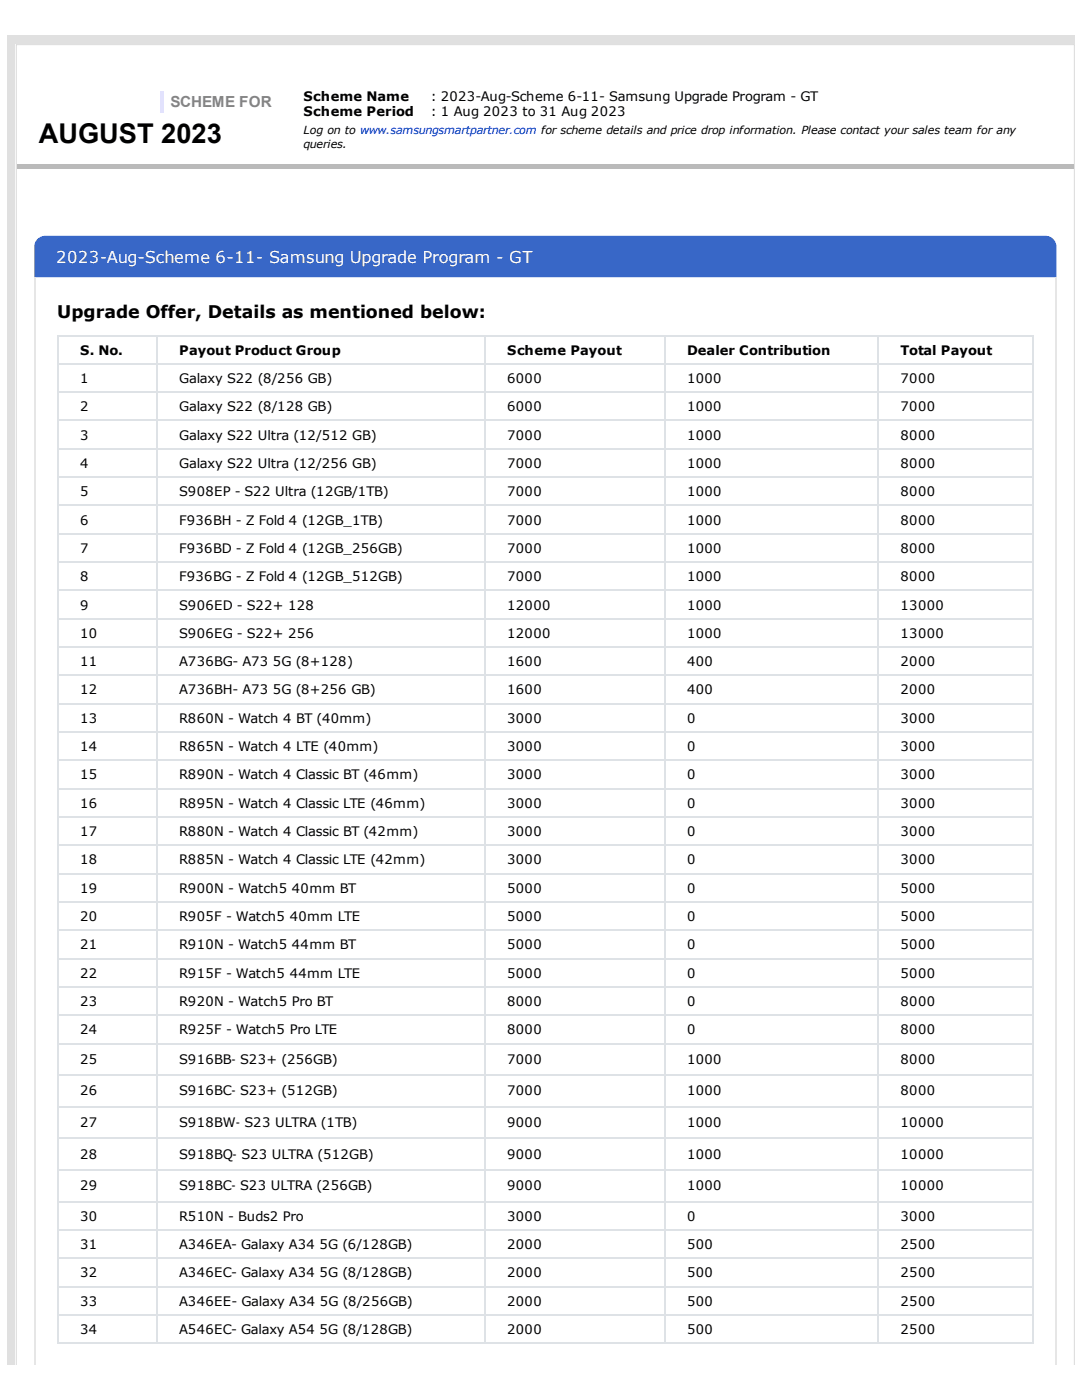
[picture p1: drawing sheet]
<svg xmlns="http://www.w3.org/2000/svg" width="216mm" height="279mm" viewBox="0 0 216 279" stroke-linecap="round" stroke-linejoin="round" font-family="sans-serif">
<defs><g id="words">
<text font-size="5.4" x="7.7" y="28.6">AUGUST 2023</text>
<text font-size="3.5" x="11.4" y="63.4">Upgrade Offer, Details as mentioned below:</text>
<text font-size="3.3" fill="#fff" x="11.2" y="52.5">2023­Aug­Scheme 6­11­ Samsung Upgrade Program ­ GT</text>
<text font-size="3" fill="#848484" x="34" y="21.4">SCHEME FOR</text>
<g font-size="2.6">
<text x="60.6" y="20.1">Scheme Name</text>
<text x="60.6" y="23.1">Scheme Period</text>
<text x="86" y="20.1">: 2023­Aug­Scheme 6­11­ Samsung Upgrade Program ­ GT</text>
<text x="86" y="23.1">: 1 Aug 2023 to 31 Aug 2023</text>
<text x="16" y="70.8">S. No.</text>
<text x="35.8" y="70.8">Payout Product Group</text>
<text x="101.2" y="70.8">Scheme Payout</text>
<text x="137.1" y="70.8">Dealer Contribution</text>
<text x="179.7" y="70.8">Total Payout</text>
<text x="16" y="76.4">1</text>
<text x="35.8" y="76.4">Galaxy S22 (8/256 GB)</text>
<text x="101.2" y="76.4">6000</text>
<text x="137.1" y="76.4">1000</text>
<text x="179.7" y="76.4">7000</text>
<text x="16" y="82.1">2</text>
<text x="35.8" y="82.1">Galaxy S22 (8/128 GB)</text>
<text x="101.2" y="82.1">6000</text>
<text x="137.1" y="82.1">1000</text>
<text x="179.7" y="82.1">7000</text>
<text x="16" y="87.7">3</text>
<text x="35.8" y="87.7">Galaxy S22 Ultra (12/512 GB)</text>
<text x="101.2" y="87.7">7000</text>
<text x="137.1" y="87.7">1000</text>
<text x="179.7" y="87.7">8000</text>
<text x="16" y="93.4">4</text>
<text x="35.8" y="93.4">Galaxy S22 Ultra (12/256 GB)</text>
<text x="101.2" y="93.4">7000</text>
<text x="137.1" y="93.4">1000</text>
<text x="179.7" y="93.4">8000</text>
<text x="16" y="99">5</text>
<text x="35.8" y="99">S908EP ­ S22 Ultra (12GB/1TB)</text>
<text x="101.2" y="99">7000</text>
<text x="137.1" y="99">1000</text>
<text x="179.7" y="99">8000</text>
<text x="16" y="104.7">6</text>
<text x="35.8" y="104.7">F936BH ­ Z Fold 4 (12GB_1TB)</text>
<text x="101.2" y="104.7">7000</text>
<text x="137.1" y="104.7">1000</text>
<text x="179.7" y="104.7">8000</text>
<text x="16" y="110.3">7</text>
<text x="35.8" y="110.3">F936BD ­ Z Fold 4 (12GB_256GB)</text>
<text x="101.2" y="110.3">7000</text>
<text x="137.1" y="110.3">1000</text>
<text x="179.7" y="110.3">8000</text>
<text x="16" y="116">8</text>
<text x="35.8" y="116">F936BG ­ Z Fold 4 (12GB_512GB)</text>
<text x="101.2" y="116">7000</text>
<text x="137.1" y="116">1000</text>
<text x="179.7" y="116">8000</text>
<text x="16" y="121.6">9</text>
<text x="35.8" y="121.6">S906ED ­ S22+ 128</text>
<text x="101.2" y="121.6">12000</text>
<text x="137.1" y="121.6">1000</text>
<text x="179.7" y="121.6">13000</text>
<text x="16" y="127.3">10</text>
<text x="35.8" y="127.3">S906EG ­ S22+ 256</text>
<text x="101.2" y="127.3">12000</text>
<text x="137.1" y="127.3">1000</text>
<text x="179.7" y="127.3">13000</text>
<text x="16" y="132.9">11</text>
<text x="35.8" y="132.9">A736BG­ A73</text>
<text x="54.5" y="132.9">5G (8+128)</text>
<text x="101.2" y="132.9">1600</text>
<text x="137.1" y="132.9">400</text>
<text x="179.7" y="132.9">2000</text>
<text x="16" y="138.6">12</text>
<text x="35.8" y="138.6">A736BH­ A73</text>
<text x="54.5" y="138.6">5G (8+256 GB)</text>
<text x="101.2" y="138.6">1600</text>
<text x="137.1" y="138.6">400</text>
<text x="179.7" y="138.6">2000</text>
<text x="16" y="144.3">13</text>
<text x="16" y="149.9">14</text>
<text x="35.8" y="144.3">R860N ­ Watch 4 BT (40mm)</text>
<text x="35.8" y="149.9">R865N ­ Watch 4 LTE (40mm)</text>
<text x="101.2" y="144.3">3000</text>
<text x="101.2" y="149.9">3000</text>
<text x="137.1" y="144.3">0</text>
<text x="137.1" y="149.9">0</text>
<text x="179.7" y="144.3">3000</text>
<text x="179.7" y="149.9">3000</text>
<text x="16" y="155.6">15</text>
<text x="35.8" y="155.6">R890N ­ Watch 4 Classic BT (46mm)</text>
<text x="101.2" y="155.6">3000</text>
<text x="137.1" y="155.6">0</text>
<text x="179.7" y="155.6">3000</text>
<text x="16" y="161.2">16</text>
<text x="35.8" y="161.2">R895N ­ Watch 4 Classic LTE (46mm)</text>
<text x="101.2" y="161.2">3000</text>
<text x="137.1" y="161.2">0</text>
<text x="179.7" y="161.2">3000</text>
<text x="16" y="166.9">17</text>
<text x="35.8" y="166.9">R880N ­ Watch 4 Classic BT (42mm)</text>
<text x="101.2" y="166.9">3000</text>
<text x="137.1" y="166.9">0</text>
<text x="179.7" y="166.9">3000</text>
<text x="16" y="172.5">18</text>
<text x="35.8" y="172.5">R885N ­ Watch 4 Classic LTE (42mm)</text>
<text x="101.2" y="172.5">3000</text>
<text x="137.1" y="172.5">0</text>
<text x="179.7" y="172.5">3000</text>
<text x="16" y="178.2">19</text>
<text x="35.8" y="178.2">R900N ­ Watch5</text>
<text x="58.2" y="178.2">40mm BT</text>
<text x="101.2" y="178.2">5000</text>
<text x="137.1" y="178.2">0</text>
<text x="179.7" y="178.2">5000</text>
<text x="16" y="183.8">20</text>
<text x="35.8" y="183.8">R905F ­ Watch5</text>
<text x="57.8" y="183.8">40mm LTE</text>
<text x="101.2" y="183.8">5000</text>
<text x="137.1" y="183.8">0</text>
<text x="179.7" y="183.8">5000</text>
<text x="16" y="189.5">21</text>
<text x="35.8" y="189.5">R910N ­ Watch5</text>
<text x="58.2" y="189.5">44mm BT</text>
<text x="101.2" y="189.5">5000</text>
<text x="137.1" y="189.5">0</text>
<text x="179.7" y="189.5">5000</text>
<text x="16" y="195.1">22</text>
<text x="35.8" y="195.1">R915F ­ Watch5</text>
<text x="57.8" y="195.1">44mm LTE</text>
<text x="101.2" y="195.1">5000</text>
<text x="137.1" y="195.1">0</text>
<text x="179.7" y="195.1">5000</text>
<text x="16" y="200.8">23</text>
<text x="35.8" y="200.8">R920N ­ Watch5 Pro BT</text>
<text x="101.2" y="200.8">8000</text>
<text x="137.1" y="200.8">0</text>
<text x="179.7" y="200.8">8000</text>
<text x="16" y="206.4">24</text>
<text x="35.8" y="206.4">R925F ­ Watch5 Pro LTE</text>
<text x="101.2" y="206.4">8000</text>
<text x="137.1" y="206.4">0</text>
<text x="179.7" y="206.4">8000</text>
<text x="16" y="212.3">25</text>
<text x="35.8" y="212.3">S916BB‐ S23+ (256GB)</text>
<text x="101.2" y="212.3">7000</text>
<text x="137.1" y="212.3">1000</text>
<text x="179.7" y="212.3">8000</text>
<text x="16" y="218.6">26</text>
<text x="35.8" y="218.6">S916BC‐ S23+ (512GB)</text>
<text x="101.2" y="218.6">7000</text>
<text x="137.1" y="218.6">1000</text>
<text x="179.7" y="218.6">8000</text>
<text x="16" y="224.9">27</text>
<text x="35.8" y="224.9">S918BW‐ S23 ULTRA (1TB)</text>
<text x="101.2" y="224.9">9000</text>
<text x="137.1" y="224.9">1000</text>
<text x="179.7" y="224.9">10000</text>
<text x="16" y="231.2">28</text>
<text x="35.8" y="231.2">S918BQ‐ S23 ULTRA (512GB)</text>
<text x="101.2" y="231.2">9000</text>
<text x="137.1" y="231.2">1000</text>
<text x="179.7" y="231.2">10000</text>
<text x="16" y="237.5">29</text>
<text x="35.8" y="237.5">S918BC‐ S23 ULTRA (256GB)</text>
<text x="101.2" y="237.5">9000</text>
<text x="137.1" y="237.5">1000</text>
<text x="179.7" y="237.5">10000</text>
<text x="16" y="243.6">30</text>
<text x="35.8" y="243.6">R510N ­ Buds2 Pro</text>
<text x="101.2" y="243.6">3000</text>
<text x="137.1" y="243.6">0</text>
<text x="179.7" y="243.6">3000</text>
<text x="16" y="249.3">31</text>
<text x="35.8" y="249.3">A346EA­ Galaxy A34</text>
<text x="63.7" y="249.3">5G (6/128GB)</text>
<text x="101.2" y="249.3">2000</text>
<text x="137.1" y="249.3">500</text>
<text x="179.7" y="249.3">2500</text>
<text x="16" y="254.9">32</text>
<text x="35.8" y="254.9">A346EC­ Galaxy A34</text>
<text x="63.7" y="254.9">5G (8/128GB)</text>
<text x="101.2" y="254.9">2000</text>
<text x="137.1" y="254.9">500</text>
<text x="179.7" y="254.9">2500</text>
<text x="16" y="260.6">33</text>
<text x="35.8" y="260.6">A346EE­ Galaxy A34</text>
<text x="63.8" y="260.6">5G (8/256GB)</text>
<text x="101.2" y="260.6">2000</text>
<text x="137.1" y="260.6">500</text>
<text x="179.7" y="260.6">2500</text>
<text x="16" y="266.2">34</text>
<text x="35.8" y="266.2">A546EC­ Galaxy A54</text>
<text x="63.7" y="266.2">5G (8/128GB)</text>
<text x="101.2" y="266.2">2000</text>
<text x="137.1" y="266.2">500</text>
<text x="179.7" y="266.2">2500</text>
</g>
<g font-size="2.2">
<text x="60.6" y="26.8">Log on to www.samsungsmartpartner.com for scheme details and price drop information. Please contact your sales team for any</text>
<text x="60.6" y="29.5">queries.</text>
</g>
</g></defs>
<path d="M1.4 7.1h213.1v265.3h-213.1z" fill="#e0e0e0"/>
<path d="M3.3 8.9h211.1v263.5M3.3 8.9h.1M3.3 8.9v263.5" fill="none" stroke="#ddd" stroke-width=".22"/>
<path d="M3.4 32.7h210.9v.9h-210.9z" fill="#bababa"/>
<path d="M32.1 18.1h.6v4.4h-.6z" fill="#e3ecff"/>
<path d="M7.5 47.7a2.09 2.09 0 0 1 1.5-.6h199.6a2.17 2.17 0 0 1 2.2 2.1v6.1h-204v-6.1a2.09 2.09 0 0 1 .7-1.5z" fill="#3867c7"/>
<path d="M7 55.3v217.1M210.7 55.3v217.1" fill="none" stroke="#e6e6e6" stroke-width=".22"/>
<g fill="none" stroke="#dee2e6" stroke-width=".22">
<path d="M11.4 78.3h194.8M11.4 72.6h194.8M11.4 67h194.8M11.5 66.8v201.4M31.3 66.8v201.4M96.8 66.8v201.4M132.6 66.8v201.4M175.2 66.8v201.4M206.1 66.8v201.4M11.4 95.2h194.8M11.4 89.6h194.8M11.4 83.9h194.8"/>
<path d="M11.4 117.8h194.8M11.4 112.2h194.8M11.4 106.5h194.8M11.4 100.9h194.8M11.4 134.8h194.8M11.4 129.1h194.8M11.4 123.5h194.8M11.4 157.4h194.8M11.4 151.8h194.8M11.4 146.1h194.8M11.4 140.4h194.8M11.4 174.4h194.8"/>
<path d="M11.4 168.7h194.8M11.4 163.1h194.8M11.4 197h194.8M11.4 191.3h194.8M11.4 185.7h194.8M11.4 180h194.8M11.4 214.6h194.8M11.4 208.3h194.8M11.4 202.6h194.8M11.4 239.8h194.8M11.4 233.5h194.8M11.4 227.2h194.8"/>
<path d="M11.4 220.9h194.8M11.4 256.8h194.8M11.4 251.1h194.8M11.4 245.5h194.8M11.4 262.4h194.8M11.4 268.1h194.8"/>
</g>
<use href="#words"/>
</svg>
